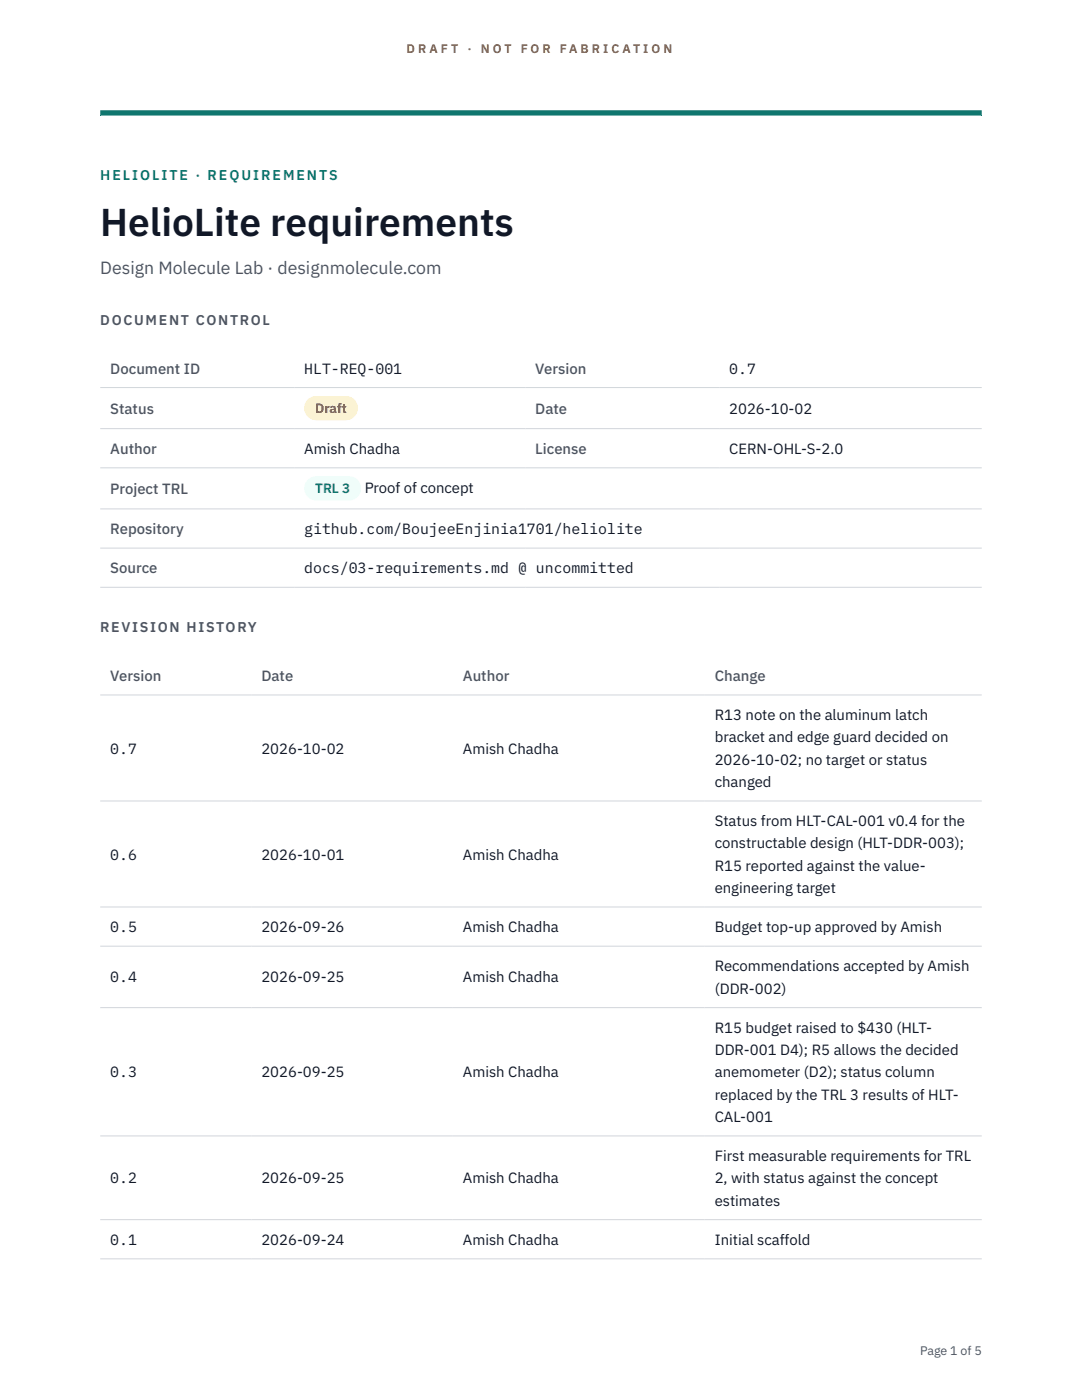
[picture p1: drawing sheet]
<svg xmlns="http://www.w3.org/2000/svg" width="216mm" height="279mm" viewBox="0 0 216 279" stroke-linecap="round" stroke-linejoin="round" font-family="sans-serif">
<defs><g id="words">
<text font-size="7.8" fill="#111827" x="20" y="47.1">HelioLite requirements</text>
<text font-size="3.5" fill="#4b5563" x="20" y="54.6">Design Molecule Lab · designmolecule.com</text>
<g font-size="3" fill="#4b5563">
<text x="22" y="74.5">Document ID</text>
<text x="106.8" y="74.5">Version</text>
<text x="22" y="82.6">Status</text>
<text x="106.8" y="82.6">Date</text>
<text x="22" y="90.6">Author</text>
<text x="106.8" y="90.6">License</text>
<text x="22" y="98.6">Project TRL</text>
<text x="22" y="106.6">Repository</text>
<text x="22" y="114.4">Source</text>
<text x="22" y="135.9">Version</text>
<text x="52.2" y="135.9">Date</text>
<text x="92.4" y="135.9">Author</text>
<text x="142.6" y="135.9">Change</text>
</g>
<g font-size="3" fill="#111827">
<text x="60.7" y="74.5">HLT-REQ-001</text>
<text x="145.5" y="74.5">0.7</text>
<text x="145.5" y="82.6">2026-10-02</text>
<text x="60.7" y="90.6">Amish Chadha</text>
<text x="145.5" y="90.6">CERN-OHL-S-2.0</text>
<text x="72.8" y="98.5">Proof of concept</text>
<text x="60.7" y="106.6">github.com/BoujeeEnjinia1701/heliolite</text>
<text x="60.7" y="114.4">docs/03-requirements.md @ uncommitted</text>
<text x="142.6" y="143.7">R13 note on the aluminum latch</text>
<text x="142.6" y="148.2">bracket and edge guard decided on</text>
<text x="22" y="150.4">0.7</text>
<text x="52.2" y="150.4">2026-10-02</text>
<text x="92.4" y="150.4">Amish Chadha</text>
<text x="142.6" y="152.6">2026-10-02; no target or status</text>
<text x="142.6" y="157.1">changed</text>
<text x="142.6" y="164.9">Status from HLT-CAL-001 v0.4 for the</text>
<text x="22" y="171.5">0.6</text>
<text x="52.2" y="171.5">2026-10-01</text>
<text x="92.4" y="171.5">Amish Chadha</text>
<text x="142.6" y="169.3">constructable design (HLT-DDR-003);</text>
<text x="142.6" y="173.8">R15 reported against the value-</text>
<text x="142.6" y="178.2">engineering target</text>
<text x="22" y="186">0.5</text>
<text x="52.2" y="186">2026-09-26</text>
<text x="92.4" y="186">Amish Chadha</text>
<text x="142.6" y="186">Budget top-up approved by Amish</text>
<text x="22" y="196.1">0.4</text>
<text x="52.2" y="196.1">2026-09-25</text>
<text x="92.4" y="196.1">Amish Chadha</text>
<text x="142.6" y="193.9">Recommendations accepted by Amish</text>
<text x="142.6" y="198.3">(DDR-002)</text>
<text x="142.6" y="206.1">R15 budget raised to $430 (HLT-</text>
<text x="22" y="215">0.3</text>
<text x="52.2" y="215">2026-09-25</text>
<text x="92.4" y="215">Amish Chadha</text>
<text x="142.6" y="210.6">DDR-001 D4); R5 allows the decided</text>
<text x="142.6" y="215">anemometer (D2); status column</text>
<text x="142.6" y="219.5">replaced by the TRL 3 results of HLT-</text>
<text x="142.6" y="223.9">CAL-001</text>
<text x="142.6" y="231.7">First measurable requirements for TRL</text>
<text x="22" y="236.2">0.2</text>
<text x="52.2" y="236.2">2026-09-25</text>
<text x="92.4" y="236.2">Amish Chadha</text>
<text x="142.6" y="236.2">2, with status against the concept</text>
<text x="142.6" y="240.6">estimates</text>
<text x="22" y="248.4">0.1</text>
<text x="52.2" y="248.4">2026-09-24</text>
<text x="92.4" y="248.4">Amish Chadha</text>
<text x="142.6" y="248.4">Initial scaffold</text>
</g>
<text font-size="2.8" fill="#0f766e" x="20" y="36">HELIOLITE · REQUIREMENTS</text>
<g font-size="2.8" fill="#4b5563">
<text x="20" y="64.8">DOCUMENT CONTROL</text>
<text x="20" y="126.2">REVISION HISTORY</text>
</g>
<text font-size="2.7" fill="#92400e" x="62.9" y="82.5">Draft</text>
<text font-size="2.7" fill="#0f766e" x="62.9" y="98.5">TRL 3</text>
<g font-size="2.5" fill="#b45309">
<text x="81.1" y="10.5">D R A F T</text>
<text x="93.3" y="10.5">·</text>
<text x="95.9" y="10.5">N O T</text>
<text x="103.9" y="10.5">F O R</text>
<text x="111.7" y="10.5">F A B R I C A T I O N</text>
</g>
<text font-size="2.5" fill="#4b5563" x="183.6" y="270.3">Page 1 of 5</text>
</g></defs>
<path d="M20 23.1h175.9zM20 22h175.9v1.1h-175.9z" fill-rule="evenodd" fill="#0f766e"/>
<g fill="none" stroke="#d1d5db" stroke-width=".2">
<path d="M20 77.3h175.9M20 85.5h175.9M20 93.4h175.9M20 101.6h175.9M20 109.4h175.9M20 117.2h175.9M20 138.7h175.9M20 159.9h175.9M20 181h175.9M20 188.8h175.9M20 201.1h175.9M20 226.7h175.9"/>
<path d="M20 243.4h175.9M20 251.2h175.9"/>
</g>
<path d="M60.7 79h10.7v4.9h-10.7z" fill="#fef3c7"/>
<path d="M60.7 95.1h11.4v4.8h-11.4z" fill="#f0fdfa"/>
<use href="#words"/>
</svg>
